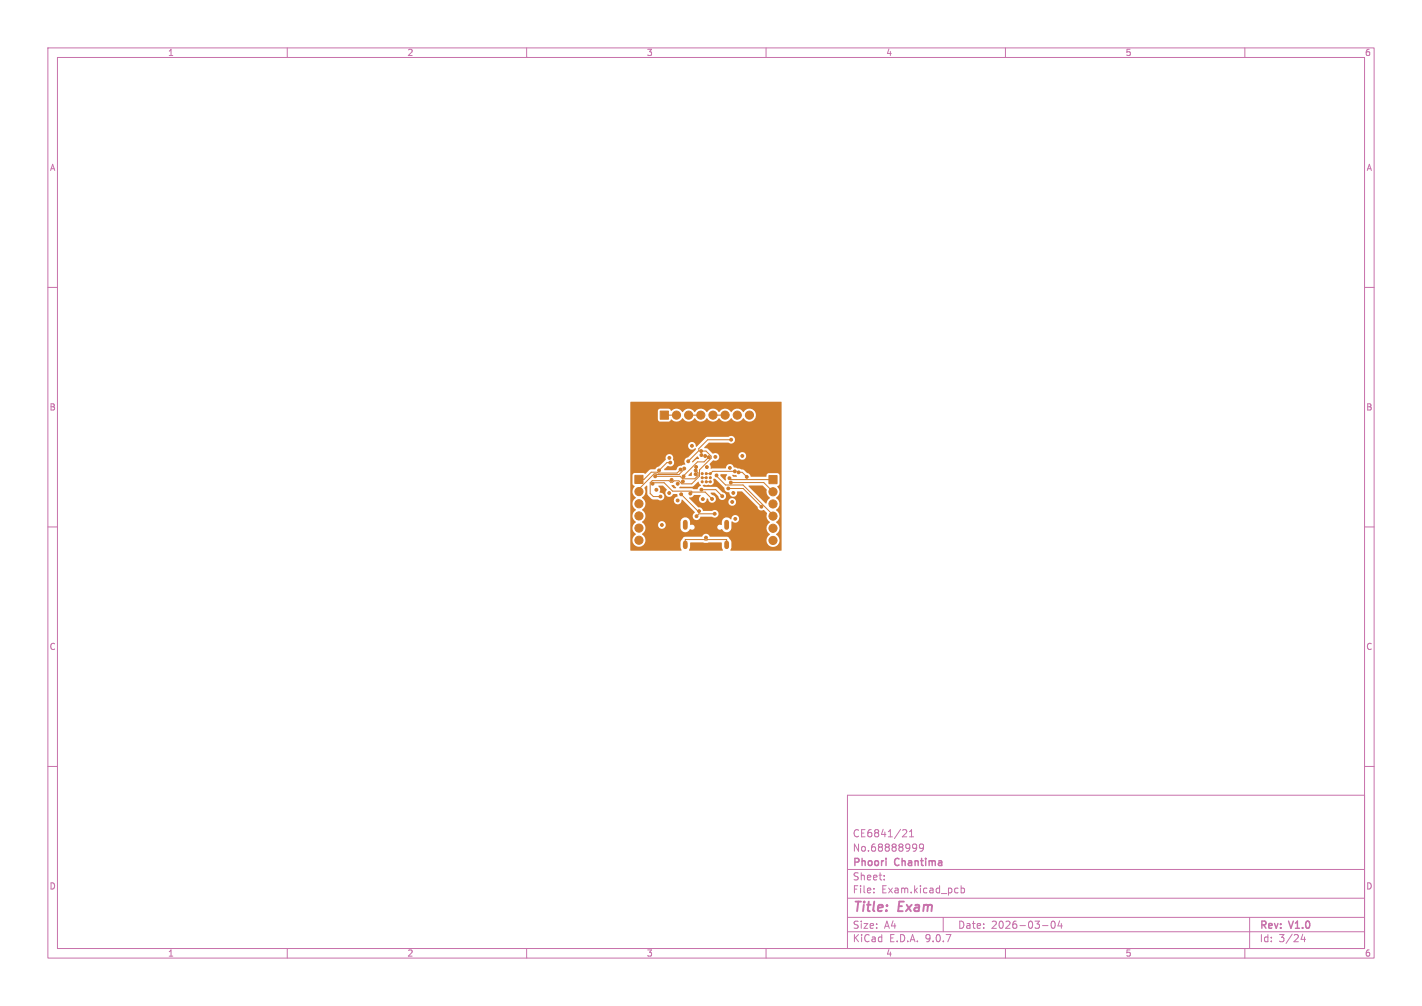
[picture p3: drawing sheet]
<svg xmlns="http://www.w3.org/2000/svg" width="297mm" height="210mm" viewBox="0 0 297 210" stroke-linecap="round" stroke-linejoin="round" font-family="sans-serif">
<defs><g id="words">
<g font-size="2.8" fill="#c872ab">
<text x="178" y="190.9">Title:</text>
<text x="187.7" y="190.9">Exam</text>
</g>
<g font-size="2.1" fill="#c872ab">
<text x="178" y="178">No.68888999</text>
<text x="178" y="175">CE6841/21</text>
<text x="178" y="184">Sheet:</text>
<text x="178" y="181.2">Phoori</text>
<text x="187" y="181.2">Chantima</text>
<text x="178" y="186.7">File:</text>
<text x="184.1" y="186.7">Exam.kicad_pcb</text>
<text x="178" y="196.9">KiCad</text>
<text x="178" y="194.1">Size:</text>
<text x="184.7" y="194.1">A4</text>
<text x="185.7" y="196.9">E.D.A.</text>
<text x="193.3" y="196.9">9.0.7</text>
<text x="200" y="194.1">Date:</text>
<text x="207" y="194.1">2026-03-04</text>
<text x="263" y="194.3">Rev:</text>
<text x="263" y="196.9">Id:</text>
<text x="267.1" y="196.9">3/24</text>
<text x="269.4" y="194.3">V1.0</text>
</g>
<g font-size="1.8" fill="#c872ab">
<text x="35" y="11.9">1</text>
<text x="85" y="11.9">2</text>
<text x="135" y="11.9">3</text>
<text x="185" y="11.9">4</text>
<text x="235" y="11.9">5</text>
<text x="285" y="11.9">6</text>
<text x="10.3" y="35.9">A</text>
<text x="285.4" y="35.9">A</text>
<text x="10.3" y="85.9">B</text>
<text x="285.3" y="85.9">B</text>
<text x="10.3" y="135.9">C</text>
<text x="285.3" y="135.9">C</text>
<text x="10.3" y="185.9">D</text>
<text x="285.3" y="185.9">D</text>
<text x="35" y="199.9">1</text>
<text x="85" y="199.9">2</text>
<text x="135" y="199.9">3</text>
<text x="185" y="199.9">4</text>
<text x="235" y="199.9">5</text>
<text x="285" y="199.9">6</text>
</g>
</g></defs>
<g fill="none" stroke="#c872ab" stroke-width=".21">
<path d="M10 10h277v190h-277zM12 12h273v186h-273zM60 10v2M110 10v2M160 10v2M210 10v2M260 10v2M10 60h2M285 60h2M10 110h2M285 110h2M10 160h2"/>
<path d="M177 166h108v32h-108zM188.7 173.2l.5 .1 .2 .3-.9 1.1h.9M190 174.7h.8M190 173.6l.4-.4v1.5M191.2 176.2l.2 .1a1.22 1.22 0 0 1-.2 1.3M191.5 176.8l-.3 .3M192.9 176.8l-.3 .3h-.4l-.2-.3 .2-.5 .4-.1 .2 .1a.99 .99 0 0 1-.3 1.4h-.3M285 160h2M60 198v2M110 198v2M160 198v2M177 194.5h108"/>
<path d="M177 191.5h108M177 187.5h108M177 181.5h108M182.5 186.3v.1M182.5 185.5v.1M184.7 183.6v.1M184.7 182.8v.1M197 191.5v3M200 185.4l.1 .1M200.1 186.3l-.1 .1M200.7 184.9v1.5M200.7 185.5l.5-.1 .3 .3-.2 .6h-.6"/>
<path d="M210 198v2M217.7 193.2h1.2M219.7 192.4l.2-.1a.8 .8 0 0 1 .5 .7 .8 .8 0 0 1-.5 .8 1 1 0 0 1-.2-1.4zM221.3 192.2l-.3 1.1h.9M221.7 192.8v1M260 198v2M261 191.5v6.5M272.1 195l-.4 1.1h1M272.5 195.6v1"/>
</g>
<path d="M143.1 109v1.1M143.1 113.3v.8M151.8 109v1.1M151.8 113.3v.8" fill="none" stroke="#ce7d2c" stroke-width="1"/>
<g fill="#ce7d2c" stroke="#ce7d2c" stroke-width=".21">
<path d="M132.6 99.2h1.7v1.7h-1.7z"/>
<path d="M137.9 85.8h1.7v1.7h-1.7z"/>
<path d="M160.6 99.3h1.7v1.7h-1.7z"/>
<circle cx="133.5" cy="102.6" r=".85"/>
<circle cx="133.5" cy="105.2" r=".85"/>
<circle cx="133.5" cy="107.7" r=".85"/>
<circle cx="133.5" cy="110.2" r=".85"/>
<circle cx="133.5" cy="112.8" r=".85"/>
<circle cx="146.7" cy="98.9" r=".21"/>
<circle cx="146.7" cy="99.7" r=".21"/>
<circle cx="146.7" cy="100.6" r=".21"/>
<circle cx="147.5" cy="98.9" r=".21"/>
<circle cx="147.5" cy="99.7" r=".21"/>
<circle cx="147.5" cy="100.6" r=".21"/>
<circle cx="148.4" cy="98.9" r=".21"/>
<circle cx="148.4" cy="99.7" r=".21"/>
<circle cx="148.4" cy="100.6" r=".21"/>
<circle cx="141.3" cy="86.7" r=".85"/>
<circle cx="143.8" cy="86.7" r=".85"/>
<circle cx="146.4" cy="86.7" r=".85"/>
<circle cx="148.9" cy="86.7" r=".85"/>
<circle cx="151.5" cy="86.7" r=".85"/>
<circle cx="154" cy="86.7" r=".85"/>
<circle cx="156.5" cy="86.7" r=".85"/>
<circle cx="161.5" cy="102.7" r=".85"/>
<circle cx="161.5" cy="105.2" r=".85"/>
<circle cx="161.5" cy="107.7" r=".85"/>
<circle cx="161.5" cy="110.3" r=".85"/>
<circle cx="161.5" cy="112.8" r=".85"/>
<circle cx="138" cy="103.7" r=".3"/>
<circle cx="146.5" cy="94.2" r=".3"/>
<circle cx="136.3" cy="101" r=".3"/>
<circle cx="148.7" cy="104.2" r=".3"/>
<circle cx="142.8" cy="99.5" r=".3"/>
<circle cx="148" cy="95.4" r=".3"/>
<circle cx="144.2" cy="103" r=".3"/>
<circle cx="145.4" cy="97.5" r=".3"/>
<circle cx="149.4" cy="95.4" r=".3"/>
<circle cx="153.6" cy="108.3" r=".3"/>
<circle cx="152.9" cy="104.8" r=".3"/>
<circle cx="153.2" cy="102.9" r=".3"/>
<circle cx="152.4" cy="97.7" r=".3"/>
<circle cx="155" cy="95.2" r=".3"/>
<circle cx="152.4" cy="99.8" r=".3"/>
<circle cx="152.6" cy="100.7" r=".3"/>
<circle cx="149.7" cy="99.2" r=".3"/>
<circle cx="159" cy="105.8" r=".3"/>
<circle cx="152.1" cy="102" r=".3"/>
<circle cx="140.3" cy="100.2" r=".3"/>
<circle cx="142.9" cy="97.8" r=".3"/>
<circle cx="142.6" cy="100.5" r=".3"/>
<circle cx="142.1" cy="98" r=".3"/>
<circle cx="136.8" cy="99.4" r=".3"/>
<circle cx="145.3" cy="98.2" r=".3"/>
<circle cx="142.3" cy="103.2" r=".3"/>
<circle cx="146" cy="106.7" r=".3"/>
<circle cx="141.5" cy="104.5" r=".3"/>
<circle cx="141.5" cy="101" r=".3"/>
<circle cx="145.5" cy="107.8" r=".3"/>
<circle cx="149.3" cy="107.3" r=".3"/>
<circle cx="137.1" cy="102.3" r=".3"/>
<circle cx="139.8" cy="95.6" r=".3"/>
<circle cx="152.7" cy="91.8" r=".3"/>
<circle cx="143.7" cy="96.3" r=".3"/>
<circle cx="139.8" cy="102.9" r=".3"/>
<circle cx="146.5" cy="95" r=".3"/>
<circle cx="145.3" cy="99" r=".3"/>
<circle cx="144.5" cy="93.1" r=".3"/>
<circle cx="147.5" cy="112.2" r=".3"/>
<circle cx="154.3" cy="98.6" r=".3"/>
<circle cx="146.8" cy="104.2" r=".3"/>
<circle cx="156" cy="99.5" r=".3"/>
<circle cx="147.3" cy="95.2" r=".3"/>
<circle cx="146.5" cy="102.2" r=".3"/>
<circle cx="150.8" cy="103.6" r=".3"/>
<circle cx="147.6" cy="97.5" r=".3"/>
<circle cx="138.2" cy="109.6" r=".3"/>
<circle cx="153.5" cy="98.4" r=".3"/>
<circle cx="140" cy="96.6" r=".3"/>
<circle cx="137.7" cy="98.2" r=".3"/>
</g>
<g fill="none" stroke="#ce7d2c" stroke-width=".21">
<path d="M137.7 98.2h.1M137.7 98.2v.1M138.8 86.7h2.5M140 96.6h-.7l-1.6 1.6M142.1 97.8v.2l-.7 .8h-3.9l-.2-.2h-1.3l-1.5 1.5h-1M142.9 97.8v.2l-1.1 1.1h-4.6l-.2-.2h-.4l-3.1 3.2v.5M143.8 86.7h2.6M145.3 98.2l.5 .5v.6l-.7 .7h-2.5l-.6-.6h-5.2M146.5 94.2h1l1 1v.5l-2.4 2.4v1.3l-1.6 1.6h-2.1l-.6-.6h-1l-.3 .3h-.4l-.4-.4h-3.5l-.4 .5v2.2l.7 .7h1.5M146.7 99.7h.8M148 95.4l-.9 1h-1.4l-2.9 3.1M148.9 86.7h2.6"/>
<path d="M149.7 99.2l1.8 2h3.7l6.3 6.3v.2M152.4 99.8l.3 .3h8.8M152.7 91.8h-4.9l-1.8 1.9v.4l-2.3 2.2M153.5 98.4h-4.7l-.4 .5h-.9M154.3 98.6h.7l1 .9M136.3 101l.2-.2h2.2l1.8 1.7h3.9l.2 .2h2.7l1.4 1.5M142.3 103.2l3.5 3.5h.2M143.1 113.7v-1.1h8.7v1.1M146.5 102.2h3l1.3 1.4M147.5 100.6h.9M149.3 107.3h-3.3l-.5 .5M152.1 102h.1"/>
<path d="M152.1 102h3.1l3.8 3.8M152.6 100.7h6.9l2 2"/>
</g>
<g fill="#ce7d2c">
<path d="M144.2 113.3l6.4-.1 .2 .2a1.63 1.63 0 0 0 .2 1.4l-.1 .2h-6.9l-.1-.2a1.63 1.63 0 0 0 .2-1.4z"/>
<path d="M131.7 83.9h31.5v31l-10.5 .1-.2-.2 .3-.6v-1l-.7-1-.3-.2h-3.5a.92 .92 0 0 0-.8-.6 .92 .92 0 0 0-.9 .6h-3.5l-.3 .2-.7 1v1l.3 .6-.2 .2-10.5-.1v-15.7h.4v1.8l.4 .5a1.57 1.57 0 0 0 .3 2.4 1.48 1.48 0 0 0 0 2.5 1.48 1.48 0 0 0 0 2.6 1.48 1.48 0 0 0 0 2.5 1.39 1.39 0 0 0-.4 2.1 1.39 1.39 0 0 0 2.1 0 1.39 1.39 0 0 0-.4-2.1l.1-.1a1.35 1.35 0 0 0 .4-1.9h2.8v.2a.81 .81 0 0 0 1.4 .5h3.3l.1 .2a1.07 1.07 0 0 0 .9 .7 1.07 1.07 0 0 0 1.1-.7v.1a.53 .53 0 0 0 .6 0 .53 .53 0 0 0 .3-.5h4.7v.1a.73 .73 0 0 0 1 .4 1 1 0 0 0 1.1 .6 1 1 0 0 0 .9-.9v-1.3l.1-.1a.81 .81 0 0 0 1.3 0 .81 .81 0 0 0-.4-1.2 .81 .81 0 0 0-1 .8h-.2a1.04 1.04 0 0 0-1.1-.4 1.04 1.04 0 0 0-.7 .9v.6l-.2 .1a.54 .54 0 0 0-.8 .4h-4.7v-.1a.8 .8 0 0 0-1-.4v-.6a1.01 1.01 0 0 0-1-.9 1.01 1.01 0 0 0-1 .9v1.3h-3.3a.8 .8 0 0 0-.2-1.3 .8 .8 0 0 0-1.2 .6h-2.8l-.5-.5a1.48 1.48 0 0 0 0-2.6 1.48 1.48 0 0 0 0-2.5v-.1a1.55 1.55 0 0 0 .5-2l.4-.4h.2v1.8l.9 .9 1.3 .2a.85 .85 0 0 0 1.3-.5 .85 .85 0 0 0-.9-1l.1-.6-.4-.7 .1-.1h.9l.8 .9a.84 .84 0 0 0 .1 1.3 .84 .84 0 0 0 1.2-.5l.8 .1 .1 .4a.85 .85 0 0 0-.8 .9 .85 .85 0 0 0 1 .8 .85 .85 0 0 0 .7-1l2.7 2.7a.85 .85 0 0 0 0 1.4 .85 .85 0 0 0 1.3-.5h2.4a.81 .81 0 0 0 1.1-.1 .81 .81 0 0 0-.1-1.2 .81 .81 0 0 0-1.1 .1h-1.8l-.1-.2a.91 .91 0 0 0-1-.6l-1.9-2 .7-.2 .4-.4h1.2l.2 .2a.85 .85 0 0 0 .1 1.4 .85 .85 0 0 0 1.2-.8h.1a.94 .94 0 0 0 1.5 .6h2.8v.2a.8 .8 0 0 0 1.3 .6 .8 .8 0 0 0 0-1.4 .8 .8 0 0 0-1.3 .6h-2.8a.83 .83 0 0 0-.6-1.4l-.3-.3 .1-.1 .7-.1 .8 .9a.81 .81 0 0 0 .9 .7 .81 .81 0 0 0 .8-.9 .81 .81 0 0 0-.8-.8l-1.2-1-2.6-.1-.3-.2 .3-.2 .3 .1 .5-.1a.8 .8 0 0 0 1-.1 .8 .8 0 0 0 .1-1l.1-.2 .4 .1 1.8 1.8a1.13 1.13 0 0 0 1.1 1.1 .84 .84 0 0 0 .9 .8 .84 .84 0 0 0 .7-1.1h1l3.2 3.2a.94 .94 0 0 0 1.4 .7l.6 .6a1.52 1.52 0 0 0 .6 1.9 1.48 1.48 0 0 0 0 2.6 1.39 1.39 0 0 0-.4 2.1 1.39 1.39 0 0 0 2.1 0 1.39 1.39 0 0 0-.4-2.2 1.48 1.48 0 0 0 0-2.5 1.48 1.48 0 0 0 0-2.5 1.48 1.48 0 0 0 0-2.6 1.52 1.52 0 0 0 .2-2.4l.5-.4-.1-2.1-.3-.2h-1.8a.68 .68 0 0 0-.6 .7h-3.1l-.4-.6-.5-.2-.7-.7-1.9-.4a.93 .93 0 0 0-.8-.7 .93 .93 0 0 0-.9 .4l-.2 .5h-3l-.3-1 .7-.7a.88 .88 0 0 0 1-.1 .88 .88 0 0 0 .3-.9h4v.2a.8 .8 0 0 0 1.3 .6 .8 .8 0 0 0 0-1.4 .8 .8 0 0 0-1.3 .6h-4a.96 .96 0 0 0-1.4-.4l-1-1-.7-.2 .9-1.1h4.2a.81 .81 0 0 0 1.1-.1 .81 .81 0 0 0 0-1.1 .81 .81 0 0 0-1.2 0h-4.5l-2.1 2h-.2a.81 .81 0 0 0-1-.8 .81 .81 0 0 0-.4 1.3 .81 .81 0 0 0 1.3-.2l.1 .4-1.6 1.6a.81 .81 0 0 0-.6 1.3v.2l-.7 .2a1.09 1.09 0 0 0-1.2 .9h-2.4v-.1l.6-.7a.9 .9 0 0 0 1.2-.2 .9 .9 0 0 0 0-1.2 .83 .83 0 0 0-.9-1.1 .83 .83 0 0 0-.7 1.2l-2.1 2h-1.1l-1 .9-.5-.2h-1.7l-.4 .2-.1 .3h-.4v-13.4h5.7v1.8l.3 .4h2l.4-.4a1.57 1.57 0 0 0 2.5-.3 1.48 1.48 0 0 0 2.5 0 1.48 1.48 0 0 0 2.5 0 1.48 1.48 0 0 0 2.6 0 1.48 1.48 0 0 0 2.5 0 1.48 1.48 0 0 0 2.6 0 1.39 1.39 0 0 0 2.1 .4 1.39 1.39 0 0 0 0-2.1 1.39 1.39 0 0 0-2.1 .4 1.48 1.48 0 0 0-2.6 0 1.48 1.48 0 0 0-2.5 0 1.48 1.48 0 0 0-2.6 0 1.48 1.48 0 0 0-2.5 0 1.48 1.48 0 0 0-2.5 0 1.52 1.52 0 0 0-2.4-.2l-.6-.5h-1.8l-.4 .5h-5.7z"/>
<path d="M145.6 95.3h.2l.2 .5-.6 .1-.7 .6h-.1v-.2z"/>
<path d="M144.3 98.6l.2 .1v.6h-.7v-.2z"/>
<path d="M153 99.1l.7 .1 .2 .2-.8 .1z"/>
<path d="M150.5 99h1.3v.2a1.02 1.02 0 0 0-.2 1.1h-.2l-.9-.9z"/>
<path d="M140.3 101.3h.1a.62 .62 0 0 1 .7 .6h-.4z"/>
<path d="M141.9 101.7l.2-.1h2.6l1.1-1 .6 .7-.8 .8h-.7l-.4-.2h-2.5z"/>
<path d="M156.4 101.4l2.8-.1 .9 .9a1.68 1.68 0 0 0 .7 1.7l-.8 1.2-3.6-3.5z"/>
</g>
<use href="#words"/>
</svg>
